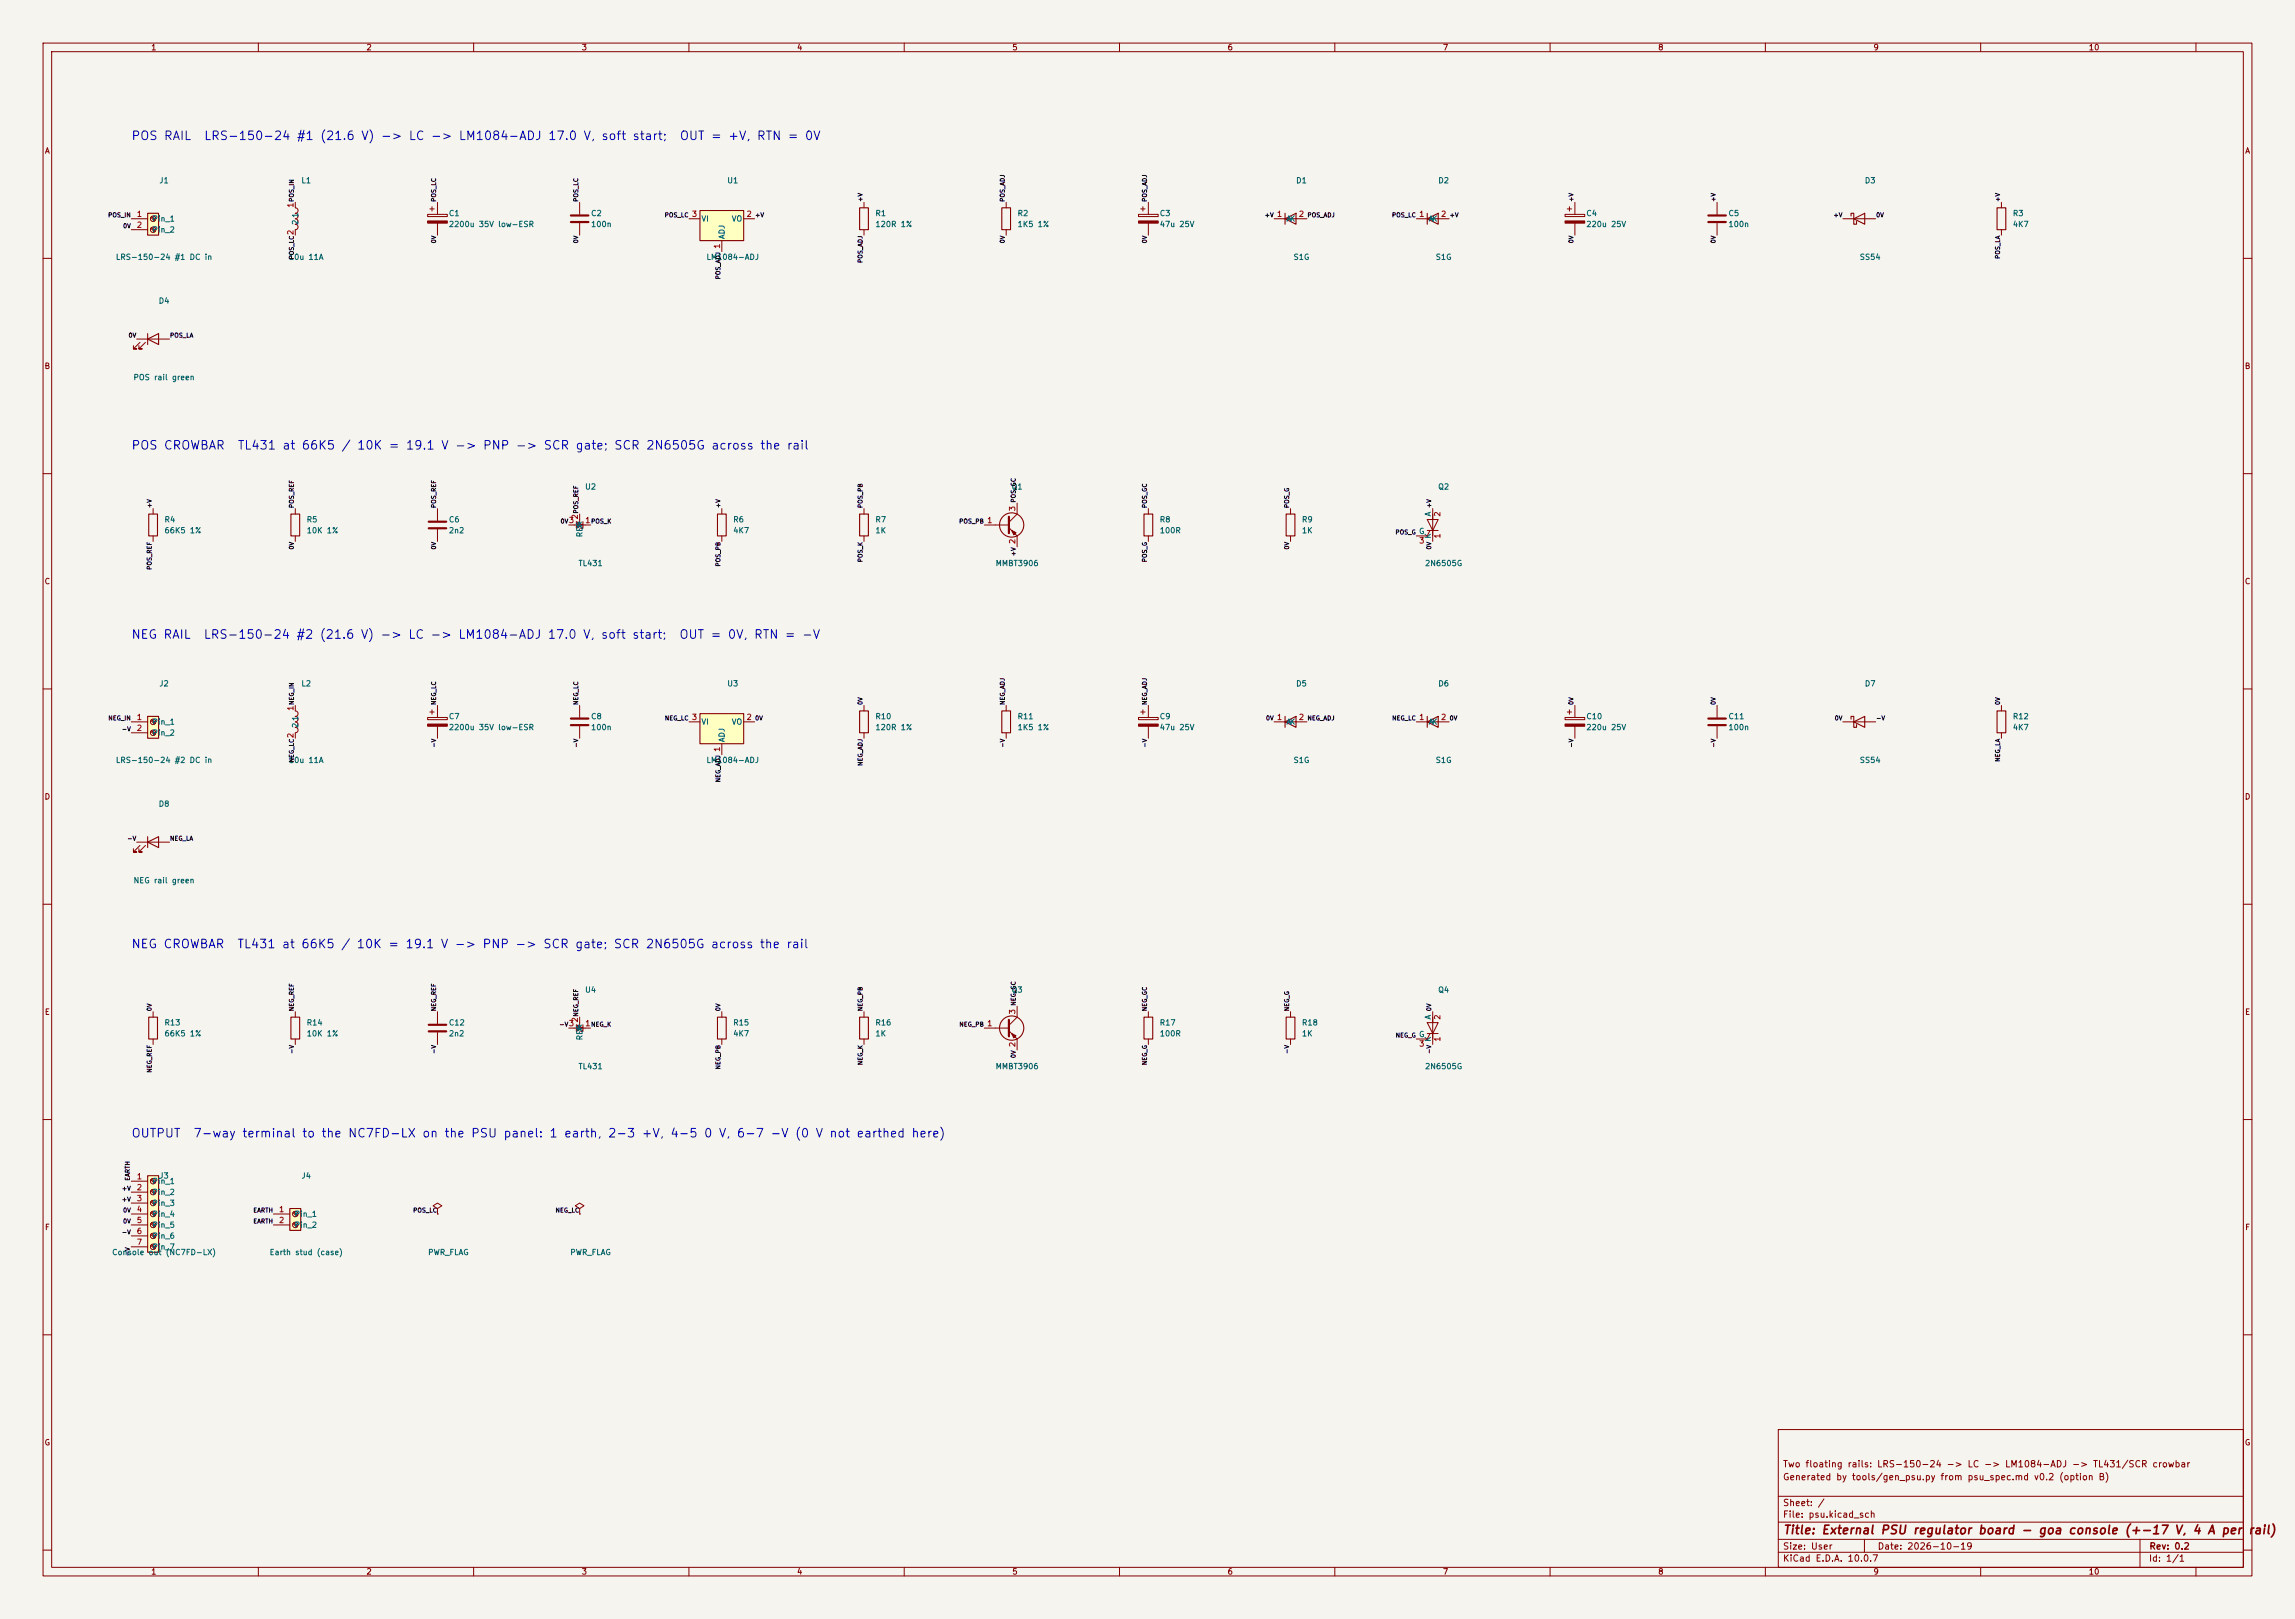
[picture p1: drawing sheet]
<svg xmlns="http://www.w3.org/2000/svg" width="533mm" height="376mm" viewBox="0 0 533 376" stroke-linecap="round" stroke-linejoin="round" font-family="sans-serif">
<defs><g id="words">
<g font-size="2" fill="#0000c2">
<text x="30.4" y="33">POS RAIL</text>
<text x="47.2" y="33">LRS-150-24 #1 (21.6 V) -&gt; LC -&gt; LM1084-ADJ 17.0 V, soft start;</text>
<text x="157.7" y="33">OUT = +V, RTN = 0V</text>
<text x="30.4" y="104.9">POS CROWBAR</text>
<text x="55" y="104.9">TL431 at 66K5 / 10K = 19.1 V -&gt; PNP -&gt; SCR gate; SCR 2N6505G across the rail</text>
<text x="30.4" y="148.8">NEG RAIL</text>
<text x="47.1" y="148.8">LRS-150-24 #2 (21.6 V) -&gt; LC -&gt; LM1084-ADJ 17.0 V, soft start;</text>
<text x="157.6" y="148.8">OUT = 0V, RTN = -V</text>
<text x="30.4" y="220.7">NEG CROWBAR</text>
<text x="55" y="220.7">TL431 at 66K5 / 10K = 19.1 V -&gt; PNP -&gt; SCR gate; SCR 2N6505G across the rail</text>
<text x="30.4" y="264.7">OUTPUT</text>
<text x="44.8" y="264.7">7-way terminal to the NC7FD-LX on the PSU panel: 1 earth, 2-3 +V, 4-5 0 V, 6-7 -V (0 V not earthed here)</text>
</g>
<g font-size="2" fill="#840000">
<text x="414" y="356.8">Title: External PSU regulator board - goa console (+-17 V, 4 A per</text>
<text x="522" y="356.8">rail)</text>
</g>
<g font-size="1.5" fill="#840000">
<text x="414" y="341.1">Two floating rails: LRS-150-24 -&gt; LC -&gt; LM1084-ADJ -&gt; TL431/SCR crowbar</text>
<text x="414" y="344.1">Generated by tools/gen_psu.py from psu_spec.md v0.2 (option B)</text>
<text x="414" y="352.8">File: psu.kicad_sch</text>
<text x="414" y="350.1">Sheet: /</text>
<text x="414" y="363">KiCad E.D.A. 10.0.7</text>
<text x="414" y="360.2">Size: User</text>
<text x="436" y="360.2">Date: 2026-10-19</text>
<text x="499" y="363">Id: 1/1</text>
<text x="499" y="360.2">Rev: 0.2</text>
</g>
<g font-size="1.3" fill="#840000">
<text x="35" y="12">1</text>
<text x="85" y="12">2</text>
<text x="135" y="12">3</text>
<text x="185" y="12">4</text>
<text x="235" y="12">5</text>
<text x="285" y="12">6</text>
<text x="335" y="12">7</text>
<text x="385" y="12">8</text>
<text x="435" y="12">9</text>
<text x="485" y="12">10</text>
<text x="10.3" y="36">A</text>
<text x="521.3" y="36">A</text>
<text x="10.2" y="86">B</text>
<text x="521.2" y="86">B</text>
<text x="10.2" y="136">C</text>
<text x="521.2" y="136">C</text>
<text x="10.2" y="186">D</text>
<text x="521.2" y="186">D</text>
<text x="10.3" y="236">E</text>
<text x="521.3" y="236">E</text>
<text x="10.3" y="286">F</text>
<text x="521.3" y="286">F</text>
<text x="10.2" y="336">G</text>
<text x="521.2" y="336">G</text>
<text x="35" y="366">1</text>
<text x="85" y="366">2</text>
<text x="135" y="366">3</text>
<text x="185" y="366">4</text>
<text x="235" y="366">5</text>
<text x="285" y="366">6</text>
<text x="335" y="366">7</text>
<text x="385" y="366">8</text>
<text x="435" y="366">9</text>
<text x="485" y="366">10</text>
</g>
<g font-size="1.3" fill="#006464">
<text x="36.9" y="42.9">J1</text>
<text x="69.9" y="42.9">L1</text>
<text x="168.8" y="42.9">U1</text>
<text x="300.9" y="42.9">D1</text>
<text x="333.9" y="42.9">D2</text>
<text x="433" y="42.9">D3</text>
<text x="35.3" y="51.8">Pin_1</text>
<text x="69.5" y="52.4" transform="rotate(-90 69.5 52.4)">2</text>
<text x="69.5" y="50.7" transform="rotate(-90 69.5 50.7)">1</text>
<text x="104.1" y="50.5">C1</text>
<text x="104.1" y="53">2200u 35V low-ESR</text>
<text x="137.1" y="50.5">C2</text>
<text x="137.1" y="53">100n</text>
<text x="162.8" y="51.8">VI</text>
<text x="169.8" y="51.8">VO</text>
<text x="203.2" y="50.5">R1</text>
<text x="203.2" y="53">120R 1%</text>
<text x="236.2" y="50.5">R2</text>
<text x="236.2" y="53">1K5 1%</text>
<text x="269.2" y="50.5">C3</text>
<text x="269.2" y="53">47u 25V</text>
<text x="298.7" y="51.8">AK</text>
<text x="331.7" y="51.8">AK</text>
<text x="368.3" y="50.5">C4</text>
<text x="368.3" y="53">220u 25V</text>
<text x="401.3" y="50.5">C5</text>
<text x="401.3" y="53">100n</text>
<text x="467.3" y="50.5">R3</text>
<text x="467.3" y="53">4K7</text>
<text x="35.3" y="54.3">Pin_2</text>
<text x="168.6" y="55.7" transform="rotate(-90 168.6 55.7)">ADJ</text>
<text x="26.8" y="60.7">LRS-150-24 #1 DC in</text>
<text x="67" y="60.7">10u 11A</text>
<text x="163.9" y="60.7">LM1084-ADJ</text>
<text x="300.3" y="60.7">S1G</text>
<text x="333.3" y="60.7">S1G</text>
<text x="431.8" y="60.7">SS54</text>
<text x="36.7" y="70.8">D4</text>
<text x="30.9" y="88.6">POS rail green</text>
<text x="135.8" y="114">U2</text>
<text x="234.8" y="114">Q1</text>
<text x="333.9" y="114">Q2</text>
<text x="38.1" y="121.6">R4</text>
<text x="38.1" y="124.2">66K5 1%</text>
<text x="71.1" y="121.6">R5</text>
<text x="71.1" y="124.2">10K 1%</text>
<text x="104.1" y="121.6">C6</text>
<text x="104.1" y="124.2">2n2</text>
<text x="133.8" y="122.9">A</text>
<text x="133.9" y="122.9">K</text>
<text x="135.6" y="124.9" transform="rotate(-90 135.6 124.9)">REF</text>
<text x="170.2" y="121.6">R6</text>
<text x="170.2" y="124.2">4K7</text>
<text x="203.2" y="121.6">R7</text>
<text x="203.2" y="124.2">1K</text>
<text x="269.2" y="121.6">R8</text>
<text x="269.2" y="124.2">100R</text>
<text x="302.2" y="121.6">R9</text>
<text x="302.2" y="124.2">1K</text>
<text x="329.4" y="124.3">G</text>
<text x="332.6" y="125.2" transform="rotate(-90 332.6 125.2)">K</text>
<text x="332.6" y="120.1" transform="rotate(-90 332.6 120.1)">A</text>
<text x="134.2" y="131.8">TL431</text>
<text x="231.1" y="131.8">MMBT3906</text>
<text x="330.8" y="131.8">2N6505G</text>
<text x="36.9" y="159.7">J2</text>
<text x="69.9" y="159.7">L2</text>
<text x="168.8" y="159.7">U3</text>
<text x="300.9" y="159.7">D5</text>
<text x="333.9" y="159.7">D6</text>
<text x="433" y="159.7">D7</text>
<text x="69.5" y="167.6" transform="rotate(-90 69.5 167.6)">1</text>
<text x="104.1" y="167.3">C7</text>
<text x="137.1" y="167.3">C8</text>
<text x="203.2" y="167.3">R10</text>
<text x="236.2" y="167.3">R11</text>
<text x="269.2" y="167.3">C9</text>
<text x="368.3" y="167.3">C10</text>
<text x="401.3" y="167.3">C11</text>
<text x="467.3" y="167.3">R12</text>
<text x="35.3" y="168.6">Pin_1</text>
<text x="35.3" y="171.1">Pin_2</text>
<text x="69.5" y="169.2" transform="rotate(-90 69.5 169.2)">2</text>
<text x="104.1" y="169.9">2200u 35V low-ESR</text>
<text x="137.1" y="169.9">100n</text>
<text x="162.8" y="168.6">VI</text>
<text x="168.6" y="172.5" transform="rotate(-90 168.6 172.5)">ADJ</text>
<text x="169.8" y="168.6">VO</text>
<text x="203.2" y="169.9">120R 1%</text>
<text x="236.2" y="169.9">1K5 1%</text>
<text x="269.2" y="169.9">47u 25V</text>
<text x="298.7" y="168.6">AK</text>
<text x="331.7" y="168.6">AK</text>
<text x="368.3" y="169.9">220u 25V</text>
<text x="401.3" y="169.9">100n</text>
<text x="467.3" y="169.9">4K7</text>
<text x="26.8" y="177.5">LRS-150-24 #2 DC in</text>
<text x="67" y="177.5">10u 11A</text>
<text x="163.9" y="177.5">LM1084-ADJ</text>
<text x="300.3" y="177.5">S1G</text>
<text x="333.3" y="177.5">S1G</text>
<text x="431.8" y="177.5">SS54</text>
<text x="36.7" y="187.7">D8</text>
<text x="30.9" y="205.4">NEG rail green</text>
<text x="135.8" y="230.8">U4</text>
<text x="234.8" y="230.8">Q3</text>
<text x="333.9" y="230.8">Q4</text>
<text x="38.1" y="238.5">R13</text>
<text x="71.1" y="238.5">R14</text>
<text x="104.1" y="238.5">C12</text>
<text x="133.8" y="239.7">A</text>
<text x="133.9" y="239.7">K</text>
<text x="170.2" y="238.5">R15</text>
<text x="203.2" y="238.5">R16</text>
<text x="269.2" y="238.5">R17</text>
<text x="302.2" y="238.5">R18</text>
<text x="332.6" y="236.9" transform="rotate(-90 332.6 236.9)">A</text>
<text x="38.1" y="241">66K5 1%</text>
<text x="71.1" y="241">10K 1%</text>
<text x="104.1" y="241">2n2</text>
<text x="135.6" y="241.7" transform="rotate(-90 135.6 241.7)">REF</text>
<text x="170.2" y="241">4K7</text>
<text x="203.2" y="241">1K</text>
<text x="269.2" y="241">100R</text>
<text x="302.2" y="241">1K</text>
<text x="329.4" y="241.2">G</text>
<text x="332.6" y="242.1" transform="rotate(-90 332.6 242.1)">K</text>
<text x="134.2" y="248.6">TL431</text>
<text x="231.1" y="248.6">MMBT3906</text>
<text x="330.8" y="248.6">2N6505G</text>
<text x="35.3" y="275.3">Pin_1</text>
<text x="36.9" y="274">J3</text>
<text x="69.9" y="274">J4</text>
<text x="35.3" y="277.8">Pin_2</text>
<text x="35.3" y="280.4">Pin_3</text>
<text x="35.3" y="282.9">Pin_4</text>
<text x="35.3" y="285.4">Pin_5</text>
<text x="35.3" y="288">Pin_6</text>
<text x="68.3" y="282.9">Pin_1</text>
<text x="68.3" y="285.4">Pin_2</text>
<text x="25.9" y="291.8">Console out (NC7FD-LX)</text>
<text x="35.3" y="290.5">Pin_7</text>
<text x="62.5" y="291.8">Earth stud (case)</text>
<text x="99.3" y="291.8">PWR_FLAG</text>
<text x="132.3" y="291.8">PWR_FLAG</text>
</g>
<g font-size="1.3" fill="#a90000">
<text x="31.7" y="50.7">1</text>
<text x="31.7" y="53.2">2</text>
<text x="68.4" y="48.4" transform="rotate(-90 68.4 48.4)">1</text>
<text x="160.6" y="50.7">3</text>
<text x="173.3" y="50.7">2</text>
<text x="296.4" y="50.7">1</text>
<text x="301.5" y="50.7">2</text>
<text x="329.5" y="50.7">1</text>
<text x="334.5" y="50.7">2</text>
<text x="68.4" y="54.7" transform="rotate(-90 68.4 54.7)">2</text>
<text x="167.5" y="57.9" transform="rotate(-90 167.5 57.9)">1</text>
<text x="236.1" y="118.8" transform="rotate(-90 236.1 118.8)">3</text>
<text x="132" y="121.8">3</text>
<text x="134.5" y="120.8" transform="rotate(-90 134.5 120.8)">2</text>
<text x="135.8" y="121.8">1</text>
<text x="229.1" y="121.8">1</text>
<text x="334.8" y="125.2" transform="rotate(-90 334.8 125.2)">1</text>
<text x="334.8" y="120.1" transform="rotate(-90 334.8 120.1)">2</text>
<text x="236.1" y="126.5" transform="rotate(-90 236.1 126.5)">2</text>
<text x="329.5" y="126.5">3</text>
<text x="31.7" y="167.5">1</text>
<text x="68.4" y="165.2" transform="rotate(-90 68.4 165.2)">1</text>
<text x="160.6" y="167.5">3</text>
<text x="173.3" y="167.5">2</text>
<text x="296.4" y="167.5">1</text>
<text x="301.5" y="167.5">2</text>
<text x="329.5" y="167.5">1</text>
<text x="334.5" y="167.5">2</text>
<text x="31.7" y="170">2</text>
<text x="68.4" y="171.6" transform="rotate(-90 68.4 171.6)">2</text>
<text x="167.5" y="174.7" transform="rotate(-90 167.5 174.7)">1</text>
<text x="132" y="238.6">3</text>
<text x="134.5" y="237.6" transform="rotate(-90 134.5 237.6)">2</text>
<text x="135.8" y="238.6">1</text>
<text x="229.1" y="238.6">1</text>
<text x="236.1" y="235.7" transform="rotate(-90 236.1 235.7)">3</text>
<text x="334.8" y="237" transform="rotate(-90 334.8 237)">2</text>
<text x="236.1" y="243.3" transform="rotate(-90 236.1 243.3)">2</text>
<text x="329.5" y="243.4">3</text>
<text x="334.8" y="242" transform="rotate(-90 334.8 242)">1</text>
<text x="31.7" y="274.2">1</text>
<text x="31.7" y="276.7">2</text>
<text x="31.7" y="279.3">3</text>
<text x="31.7" y="281.8">4</text>
<text x="64.7" y="281.8">1</text>
<text x="31.7" y="284.3">5</text>
<text x="31.7" y="286.9">6</text>
<text x="64.7" y="284.3">2</text>
<text x="31.7" y="289.4">7</text>
</g>
<g font-size="1" fill="#0f0f0f">
<text x="68.5" y="47" transform="rotate(-90 68.5 47)">POS_IN</text>
<text x="101.5" y="47" transform="rotate(-90 101.5 47)">POS_LC</text>
<text x="134.5" y="47" transform="rotate(-90 134.5 47)">POS_LC</text>
<text x="200.6" y="47" transform="rotate(-90 200.6 47)">+V</text>
<text x="233.6" y="47" transform="rotate(-90 233.6 47)">POS_ADJ</text>
<text x="266.6" y="47" transform="rotate(-90 266.6 47)">POS_ADJ</text>
<text x="365.7" y="47" transform="rotate(-90 365.7 47)">+V</text>
<text x="398.7" y="47" transform="rotate(-90 398.7 47)">+V</text>
<text x="464.7" y="47" transform="rotate(-90 464.7 47)">+V</text>
<text x="25" y="50.7">POS_IN</text>
<text x="28.5" y="53.2">0V</text>
<text x="154.2" y="50.7">POS_LC</text>
<text x="175.3" y="50.7">+V</text>
<text x="293.6" y="50.7">+V</text>
<text x="303.5" y="50.7">POS_ADJ</text>
<text x="323.2" y="50.7">POS_LC</text>
<text x="336.6" y="50.7">+V</text>
<text x="425.7" y="50.7">+V</text>
<text x="435.6" y="50.7">0V</text>
<text x="101.5" y="56.6" transform="rotate(-90 101.5 56.6)">0V</text>
<text x="134.5" y="56.6" transform="rotate(-90 134.5 56.6)">0V</text>
<text x="233.6" y="56.6" transform="rotate(-90 233.6 56.6)">0V</text>
<text x="266.6" y="56.6" transform="rotate(-90 266.6 56.6)">0V</text>
<text x="365.7" y="56.6" transform="rotate(-90 365.7 56.6)">0V</text>
<text x="398.7" y="56.6" transform="rotate(-90 398.7 56.6)">0V</text>
<text x="68.5" y="60.4" transform="rotate(-90 68.5 60.4)">POS_LC</text>
<text x="167.5" y="65" transform="rotate(-90 167.5 65)">POS_ADJ</text>
<text x="200.6" y="61.2" transform="rotate(-90 200.6 61.2)">POS_ADJ</text>
<text x="464.7" y="60.2" transform="rotate(-90 464.7 60.2)">POS_LA</text>
<text x="29.7" y="78.6">0V</text>
<text x="39.4" y="78.6">POS_LA</text>
<text x="35.5" y="118.1" transform="rotate(-90 35.5 118.1)">+V</text>
<text x="68.5" y="118.1" transform="rotate(-90 68.5 118.1)">POS_REF</text>
<text x="101.5" y="118.1" transform="rotate(-90 101.5 118.1)">POS_REF</text>
<text x="134.5" y="119.4" transform="rotate(-90 134.5 119.4)">POS_REF</text>
<text x="167.5" y="118.1" transform="rotate(-90 167.5 118.1)">+V</text>
<text x="200.6" y="118.1" transform="rotate(-90 200.6 118.1)">POS_PB</text>
<text x="236.1" y="116.8" transform="rotate(-90 236.1 116.8)">POS_GC</text>
<text x="266.6" y="118.1" transform="rotate(-90 266.6 118.1)">POS_GC</text>
<text x="299.6" y="118.1" transform="rotate(-90 299.6 118.1)">POS_G</text>
<text x="332.6" y="118.1" transform="rotate(-90 332.6 118.1)">+V</text>
<text x="130.1" y="121.8">0V</text>
<text x="137.2" y="121.8">POS_K</text>
<text x="222.6" y="121.8">POS_PB</text>
<text x="324" y="124.4">POS_G</text>
<text x="68.5" y="127.7" transform="rotate(-90 68.5 127.7)">0V</text>
<text x="101.5" y="127.7" transform="rotate(-90 101.5 127.7)">0V</text>
<text x="167.5" y="131.7" transform="rotate(-90 167.5 131.7)">POS_PB</text>
<text x="200.6" y="130.7" transform="rotate(-90 200.6 130.7)">POS_K</text>
<text x="236.1" y="129.3" transform="rotate(-90 236.1 129.3)">+V</text>
<text x="266.6" y="130.7" transform="rotate(-90 266.6 130.7)">POS_G</text>
<text x="299.6" y="127.7" transform="rotate(-90 299.6 127.7)">0V</text>
<text x="332.6" y="127.7" transform="rotate(-90 332.6 127.7)">0V</text>
<text x="35.5" y="132.5" transform="rotate(-90 35.5 132.5)">POS_REF</text>
<text x="25" y="167.5">NEG_IN</text>
<text x="68.5" y="163.8" transform="rotate(-90 68.5 163.8)">NEG_IN</text>
<text x="101.5" y="163.8" transform="rotate(-90 101.5 163.8)">NEG_LC</text>
<text x="134.5" y="163.8" transform="rotate(-90 134.5 163.8)">NEG_LC</text>
<text x="154.3" y="167.5">NEG_LC</text>
<text x="175.3" y="167.5">0V</text>
<text x="200.6" y="163.8" transform="rotate(-90 200.6 163.8)">0V</text>
<text x="233.6" y="163.8" transform="rotate(-90 233.6 163.8)">NEG_ADJ</text>
<text x="266.6" y="163.8" transform="rotate(-90 266.6 163.8)">NEG_ADJ</text>
<text x="293.9" y="167.5">0V</text>
<text x="303.5" y="167.5">NEG_ADJ</text>
<text x="323.2" y="167.5">NEG_LC</text>
<text x="336.6" y="167.5">0V</text>
<text x="365.7" y="163.8" transform="rotate(-90 365.7 163.8)">0V</text>
<text x="398.7" y="163.8" transform="rotate(-90 398.7 163.8)">0V</text>
<text x="426" y="167.5">0V</text>
<text x="435.6" y="167.5">-V</text>
<text x="464.7" y="163.8" transform="rotate(-90 464.7 163.8)">0V</text>
<text x="28.2" y="170.1">-V</text>
<text x="101.5" y="173.8" transform="rotate(-90 101.5 173.8)">-V</text>
<text x="134.5" y="173.8" transform="rotate(-90 134.5 173.8)">-V</text>
<text x="233.6" y="173.8" transform="rotate(-90 233.6 173.8)">-V</text>
<text x="266.6" y="173.8" transform="rotate(-90 266.6 173.8)">-V</text>
<text x="365.7" y="173.8" transform="rotate(-90 365.7 173.8)">-V</text>
<text x="398.7" y="173.8" transform="rotate(-90 398.7 173.8)">-V</text>
<text x="68.5" y="177.2" transform="rotate(-90 68.5 177.2)">NEG_LC</text>
<text x="200.6" y="178" transform="rotate(-90 200.6 178)">NEG_ADJ</text>
<text x="464.7" y="177" transform="rotate(-90 464.7 177)">NEG_LA</text>
<text x="167.5" y="181.8" transform="rotate(-90 167.5 181.8)">NEG_ADJ</text>
<text x="29.5" y="195.5">-V</text>
<text x="39.4" y="195.5">NEG_LA</text>
<text x="236.1" y="233.7" transform="rotate(-90 236.1 233.7)">NEG_GC</text>
<text x="35.5" y="235" transform="rotate(-90 35.5 235)">0V</text>
<text x="68.5" y="235" transform="rotate(-90 68.5 235)">NEG_REF</text>
<text x="101.5" y="235" transform="rotate(-90 101.5 235)">NEG_REF</text>
<text x="129.8" y="238.7">-V</text>
<text x="134.5" y="236.2" transform="rotate(-90 134.5 236.2)">NEG_REF</text>
<text x="137.2" y="238.7">NEG_K</text>
<text x="167.5" y="235" transform="rotate(-90 167.5 235)">0V</text>
<text x="200.6" y="235" transform="rotate(-90 200.6 235)">NEG_PB</text>
<text x="222.7" y="238.7">NEG_PB</text>
<text x="266.6" y="235" transform="rotate(-90 266.6 235)">NEG_GC</text>
<text x="299.6" y="235" transform="rotate(-90 299.6 235)">NEG_G</text>
<text x="332.6" y="235" transform="rotate(-90 332.6 235)">0V</text>
<text x="68.5" y="244.9" transform="rotate(-90 68.5 244.9)">-V</text>
<text x="101.5" y="244.9" transform="rotate(-90 101.5 244.9)">-V</text>
<text x="236.1" y="245.9" transform="rotate(-90 236.1 245.9)">0V</text>
<text x="299.6" y="244.9" transform="rotate(-90 299.6 244.9)">-V</text>
<text x="324" y="241.2">NEG_G</text>
<text x="332.6" y="244.9" transform="rotate(-90 332.6 244.9)">-V</text>
<text x="35.5" y="249.3" transform="rotate(-90 35.5 249.3)">NEG_REF</text>
<text x="167.5" y="248.5" transform="rotate(-90 167.5 248.5)">NEG_PB</text>
<text x="200.6" y="247.5" transform="rotate(-90 200.6 247.5)">NEG_K</text>
<text x="266.6" y="247.5" transform="rotate(-90 266.6 247.5)">NEG_G</text>
<text x="30.4" y="274.3" transform="rotate(-90 30.4 274.3)">EARTH</text>
<text x="28.2" y="276.8">+V</text>
<text x="28.2" y="279.3">+V</text>
<text x="28.5" y="281.8">0V</text>
<text x="58.7" y="281.8">EARTH</text>
<text x="95.8" y="281.8">POS_LC</text>
<text x="128.9" y="281.8">NEG_LC</text>
<text x="28.2" y="286.9">-V</text>
<text x="28.5" y="284.4">0V</text>
<text x="58.7" y="284.4">EARTH</text>
<text x="30.4" y="291.9" transform="rotate(-90 30.4 291.9)">-V</text>
</g>
</g></defs>
<path d="M0 0h533v376h-533z" fill="#f5f4ef" stroke="#f5f4ef" stroke-width=".23"/>
<g fill="none" stroke="#840000" stroke-width=".23">
<path d="M10 10h513v356h-513zM12 12h509v352h-509zM60 10v2M110 10v2M160 10v2M210 10v2M260 10v2M310 10v2M360 10v2M410 10v2M460 10v2M510 10v2"/>
<path d="M10 60h2M521 60h2M10 110h2M35.6 118.1v1.3M68.6 118.1v1.3M101.6 118.1v2.8M134.6 119.4v2.5M167.6 118.1v1.3M236.2 116.8v2.6l-1.9 1.9M521 110h2M35.6 124.5v1.2M68.6 124.5v1.2"/>
<path d="M101.6 122.9v2.8M132.1 121.9h5.1M167.6 124.5v1.2M228.6 121.9h5.7M234.3 122.6l1.9 1.9v2.5M10 160h2M521 160h2M10 210h2M521 210h2M35.6 235v1.2M68.6 235v1.2M101.6 235v2.7"/>
<path d="M101.6 239.8v2.8M35.6 241.3v1.3M68.6 241.3v1.3M10 260h2M521 260h2M134.6 280.7l1-.7-1-.6-1 .6 1 .7v1.2M134.6 281.9h.1M10 310h2M521 310h2M413 332h108v32h-108zM413 357.5h108M413 353.5h108"/>
<path d="M413 347.5h108M433 357.5v3M497 357.5v6.5M10 360h2M60 364v2M110 364v2M160 364v2M210 364v2M260 364v2M310 364v2M360 364v2M410 364v2"/>
<path d="M413 360.5h108M460 364v2M510 364v2M521 360h2"/>
</g>
<path d="M99.6 121.2h4M99.6 122.7h4M234.3 120v3.8M99.6 238h4M99.6 239.5h4" fill="none" stroke="#840000" stroke-width=".51"/>
<g fill="none" stroke="#840000" stroke-width=".25">
<path d="M34.5 119.4h2.1v5.1h-2.1zM67.6 119.4h2v5.1h-2zM166.6 119.4h2.1v5.1h-2.1zM135.4 121.2v1.5h-.5M34.5 236.2h2.1v5.1h-2.1zM67.6 236.2h2v5.1h-2z"/>
<circle cx="234.9" cy="121.9" r="2.82"/>
</g>
<g fill="#840000" stroke="#840000" stroke-width=".23">
<path d="M234.9 123.2l1.1 .5-.5 .5z"/>
<path d="M133.9 121.2l1.5 .7-1.5 .8z"/>
</g>
<path d="M67.3 280.7h2.5v5.1h-2.5z" fill="#ffffc2"/>
<path d="M67.3 280.7h2.5v5.1h-2.5z" fill="none" stroke="#840000" stroke-width=".25"/>
<g fill="none" stroke="#840000" stroke-width=".23">
<path d="M63.5 281.9h3.8M63.5 284.5h3.8M68 281.6l.9 .9M68 284.2l.9 .8M68.2 281.4l.9 .9M68.2 284l.9 .8"/>
<circle cx="68.6" cy="284.5" r=".63"/>
<circle cx="68.6" cy="281.9" r=".63"/>
</g>
<path d="M34.3 49.5h2.5v5.1h-2.5z" fill="#ffffc2"/>
<path d="M34.3 49.5h2.5v5.1h-2.5zM34.3 78.7l2.5-1.2v2.5zM34.3 77.5v2.5" fill="none" stroke="#840000" stroke-width=".25"/>
<g fill="none" stroke="#840000" stroke-width=".23">
<path d="M30.5 50.8h3.8M30.5 53.3h3.8M35 50.5l.9 .8M35 53l.9 .9M35.2 50.3l.9 .8M35.2 52.8l.9 .9M31.7 78.7h7.7M32.5 79.5l-1.5 1.5h.7h-.7v-.7M33.8 79.5l-1.5 1.5h.7h-.7v-.7"/>
<circle cx="35.6" cy="53.3" r=".63"/>
<circle cx="35.6" cy="50.8" r=".63"/>
</g>
<path d="M34.3 273.1h2.5v17.7h-2.5z" fill="#ffffc2"/>
<path d="M331.5 50.8l2.5-1.3v2.6zM331.5 49.5v2.6M331.5 167.6l2.5-1.2v2.5zM331.5 166.4v2.5M429.9 167v-.6h.6v2.5h.7v-.6M430.5 167.6l2.6-1.2v2.5zM463.8 165.1h2v5.1h-2zM135.4 238v1.5h-.5M166.6 236.2h2.1v5.1h-2.1zM199.6 236.2h2.1v5.1h-2.1zM34.3 273.1h2.5v17.7h-2.5z" fill="none" stroke="#840000" stroke-width=".25"/>
<g fill="none" stroke="#840000" stroke-width=".23">
<path d="M68.6 47v1.3l.4 .2 .2 .4-.2 .5-.4 .1 .4 .2 .2 .5-.2 .4-.4 .2 .4 .2 .2 .4-.2 .5-.4 .2 .4 .2 .2 .4-.2 .5-.4 .2v1.2M99.3 49.8h4.6v.5h-4.6zM99.8 48.5h1M100.3 48v1M101.6 47v2.8M101.6 51.8v2.8M134.6 47v2.8M134.6 51.8v2.8M328.9 50.8h7.6M363.5 49.8h4.5v.5h-4.5zM364 48.5h1M364.5 48v1"/>
<path d="M365.8 47v2.8M365.8 51.8v2.8M398.8 47v2.8M398.8 51.8v2.8M328.9 167.6h7.6M363.5 166.6h4.5v.5h-4.5zM364 165.4h1M364.5 164.9v1M365.8 163.8v2.8M365.8 168.7v2.8M398.8 163.8v2.8M398.8 168.7v2.8"/>
<path d="M428 167.6h7.6M464.8 163.8v1.3M464.8 170.2v1.3M132.1 238.8h5.1M134.6 236.2v2.6M167.6 235v1.2M200.7 235v1.2M167.6 241.3v1.3M200.7 241.3v1.3M30.5 274.3h3.8M30.5 276.9h3.8M30.5 279.4h3.8"/>
<path d="M35 274l.9 .8M35 276.5l.9 .9M35 279.1l.9 .8M35.2 273.8l.9 .9M35.2 276.4l.9 .8M35.2 278.9l.9 .8M30.5 281.9h3.8M30.5 284.5h3.8M30.5 287h3.8M30.5 289.6h3.8M35 281.6l.9 .9M35 284.2l.9 .8"/>
<path d="M35 286.7l.9 .8M35 289.2l.9 .9M35.2 281.4l.9 .9M35.2 284l.9 .8M35.2 286.5l.9 .9M35.2 289.1l.9 .8"/>
<circle cx="35.6" cy="274.3" r=".63"/>
<circle cx="35.6" cy="279.4" r=".63"/>
<circle cx="35.6" cy="276.9" r=".63"/>
<circle cx="35.6" cy="287" r=".63"/>
<circle cx="35.6" cy="281.9" r=".63"/>
<circle cx="35.6" cy="284.5" r=".63"/>
<circle cx="35.6" cy="289.6" r=".63"/>
</g>
<g fill="#840000" stroke="#840000" stroke-width=".23">
<path d="M133.9 238l1.5 .8-1.5 .7z"/>
<path d="M363.5 51.3h4.5v.5h-4.5z"/>
<path d="M99.3 51.3h4.6v.5h-4.6z"/>
<path d="M363.5 168.2h4.5v.5h-4.5z"/>
</g>
<path d="M132.6 50h4.1M132.6 51.6h4.1M396.7 50h4.1M396.7 51.6h4.1M396.7 166.9h4.1M396.7 168.4h4.1" fill="none" stroke="#840000" stroke-width=".51"/>
<path d="M162.6 48.9h10.1v7h-10.1z" fill="#ffffc2"/>
<g fill="none" stroke="#840000" stroke-width=".25">
<path d="M162.6 48.9h10.1v7h-10.1zM199.6 48.3h2.1v5h-2.1zM232.7 48.3h2v5h-2zM298.4 50.8l2.6-1.3v2.6zM298.4 49.5v2.6M429.9 50.2v-.7h.6v2.6h.7v-.7M430.5 50.8l2.6-1.3v2.6zM463.8 48.3h2v5h-2zM199.6 119.4h2.1v5.1h-2.1zM298.7 119.4h2v5.1h-2zM199.6 165.1h2.1v5.1h-2.1zM298.4 167.6l2.6-1.2v2.5z"/>
<path d="M298.4 166.4v2.5M34.3 195.6l2.5-1.3v2.6zM34.3 194.3v2.6M265.7 236.2h2v5.1h-2zM298.7 236.2h2v5.1h-2z"/>
<circle cx="234.9" cy="238.8" r="2.82"/>
</g>
<g fill="none" stroke="#840000" stroke-width=".23">
<path d="M160 50.8h2.6M167.6 55.9v2.5M172.7 50.8h2.6M200.7 47v1.3M200.7 53.3v1.3M233.7 47v1.3M233.7 53.3v1.3M264.4 49.8h4.6v.5h-4.6zM264.9 48.5h1M265.4 48v1M266.7 47v2.8M266.7 51.8v2.8"/>
<path d="M295.9 50.8h7.6M428 50.8h7.6M464.8 47v1.3M464.8 53.3v1.3M200.7 118.1v1.3M299.7 118.1v1.3M332.7 118.1v7.6M200.7 124.5v1.2M299.7 124.5v1.2M331.5 120.7h2.5l-1.3 2.5zM331.5 123.2h2.5M332.1 123.2l-.6 1.3h-2.6"/>
<path d="M68.6 163.8v1.3l.4 .2 .2 .4-.2 .5-.4 .2 .5 .2 .1 .6-.6 .5M68.6 167.6l.4 .2 .2 .5-.2 .4-.4 .2 .4 .2 .2 .5-.2 .4-.4 .2v1.3M200.7 163.8v1.3M200.7 170.2v1.3M295.9 167.6h7.6M31.7 195.6h7.7M32.5 196.3l-1.5 1.6h.7h-.7v-.8M33.8 196.3l-1.5 1.6h.7h-.7v-.8M228.6 238.8h5.7M234.3 239.4l1.9 1.9v2.5M236.2 233.7v2.5l-1.9 1.9M266.7 235v1.2"/>
<path d="M299.7 235v1.2M331.5 237.5h2.5l-1.3 2.5zM332.7 235v7.6M266.7 241.3v1.3M299.7 241.3v1.3M331.5 240h2.5M332.1 240l-.6 1.3h-2.6M101.6 280.7l1-.7-1-.6-1 .6 1 .7v1.2M101.6 281.9h.1"/>
</g>
<path d="M234.3 236.9v3.8" fill="none" stroke="#840000" stroke-width=".51"/>
<g fill="#840000" stroke="#840000" stroke-width=".23">
<path d="M234.9 240l1.1 .5-.5 .6z"/>
<path d="M264.4 51.3h4.6v.5h-4.6z"/>
</g>
<path d="M34.3 166.4h2.5v5.1h-2.5z" fill="#ffffc2"/>
<path d="M34.3 166.4h2.5v5.1h-2.5z" fill="none" stroke="#840000" stroke-width=".25"/>
<g fill="none" stroke="#840000" stroke-width=".23">
<path d="M30.5 167.6h3.8M30.5 170.2h3.8M35 167.3l.9 .9M35 169.9l.9 .8M35.2 167.1l.9 .9M35.2 169.7l.9 .8"/>
<circle cx="35.6" cy="170.2" r=".63"/>
<circle cx="35.6" cy="167.6" r=".63"/>
</g>
<path d="M162.6 165.7h10.1v7h-10.1z" fill="#ffffc2"/>
<path d="M265.7 119.4h2v5.1h-2zM162.6 165.7h10.1v7h-10.1zM232.7 165.1h2v5.1h-2z" fill="none" stroke="#840000" stroke-width=".25"/>
<g fill="none" stroke="#840000" stroke-width=".23">
<path d="M266.7 118.1v1.3M266.7 124.5v1.2M99.3 166.6h4.6v.5h-4.6zM99.8 165.4h1M100.3 164.9v1M101.6 163.8v2.8M101.6 168.7v2.8M134.6 163.8v2.8M134.6 168.7v2.8M160 167.6h2.6M167.6 172.7v2.6M172.7 167.6h2.6"/>
<path d="M233.7 163.8v1.3M233.7 170.2v1.3M264.4 166.6h4.6v.5h-4.6zM264.9 165.4h1M265.4 164.9v1M266.7 163.8v2.8M266.7 168.7v2.8"/>
</g>
<path d="M132.6 166.9h4.1M132.6 168.4h4.1" fill="none" stroke="#840000" stroke-width=".51"/>
<g fill="#840000" stroke="#840000" stroke-width=".23">
<path d="M99.3 168.2h4.6v.5h-4.6z"/>
<path d="M264.4 168.2h4.6v.5h-4.6z"/>
</g>
<use href="#words"/>
</svg>
